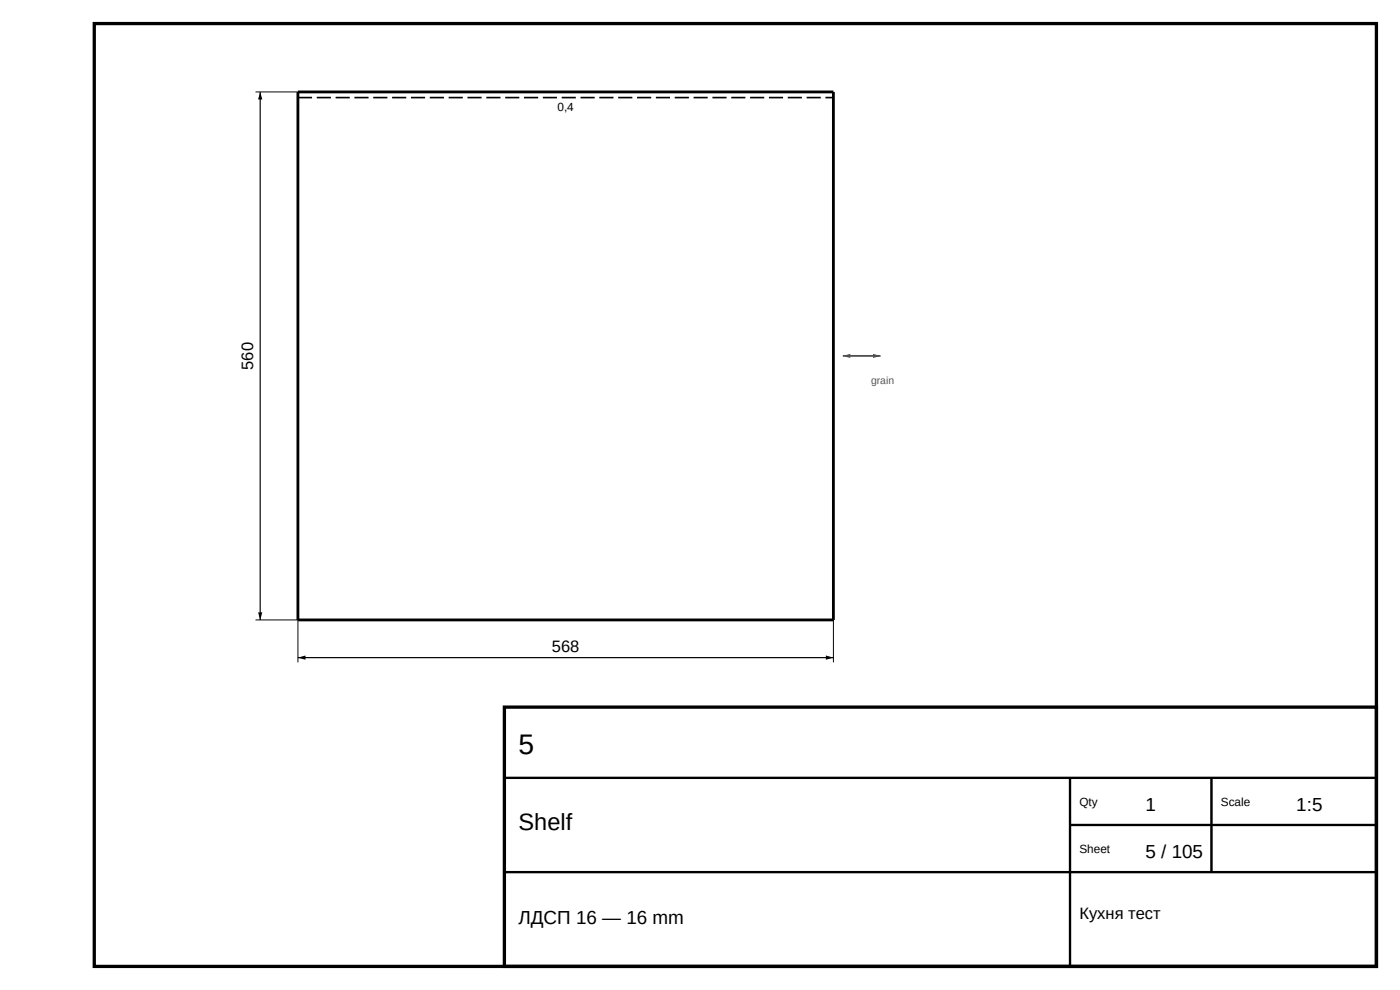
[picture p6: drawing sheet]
<svg xmlns="http://www.w3.org/2000/svg" width="297mm" height="210mm" viewBox="0 0 297 210" stroke-linecap="round" stroke-linejoin="round" font-family="sans-serif">
<defs><g id="words">
<text font-size="6" x="110" y="160">5</text>
<text font-size="5" x="110" y="176">Shelf</text>
<g font-size="4">
<text x="243" y="172">1</text>
<text x="275" y="172">1:5</text>
<text x="243" y="182">5 / 105</text>
<text x="110" y="196">ЛДСП 16 — 16 mm</text>
</g>
<g font-size="3.5">
<text x="53.7" y="78.4" transform="rotate(-90 53.7 78.4)">560</text>
<text x="117.1" y="138.3">568</text>
<text x="229" y="195">Кухня тест</text>
</g>
<g font-size="2.5">
<text x="118.3" y="23.5">0,4</text>
<text x="229" y="171">Qty</text>
<text x="259" y="171">Scale</text>
<text x="229" y="181">Sheet</text>
</g>
<text font-size="2.2" fill="#555" x="184.8" y="81.5">grain</text>
</g></defs>
<path d="M20 5h272v200h-272zM107 150h185v55h-185z" fill="none" stroke="#000" stroke-width=".7" stroke-linecap="butt"/>
<path d="M107 165h185M227 165v40M227 175h65M257 165v20M107 185h185" fill="none" stroke="#000" stroke-width=".5"/>
<path d="M63.2 19.5h113.6v112h-113.6z" fill="none" stroke="#000" stroke-width=".6"/>
<path d="M63.2 20.7h113.6" fill="none" stroke="#000" stroke-width=".35" stroke-dasharray="3 1" stroke-linecap="butt"/>
<path d="M54.2 19.5h9M54.2 131.5h9v9M176.8 131.5v9" fill="none" stroke="#000" stroke-width=".21"/>
<path d="M55.2 19.5v112M63.2 139.5h113.6" fill="none" stroke="#000" stroke-width=".25"/>
<path d="M55.2 19.5l.5 1.6h-.9zM54.8 129.9h.9l-.5 1.6zM63.2 139.5l1.6-.4v.9zM175.2 139.1l1.6 .4-1.6 .5z" fill="#000"/>
<path d="M178.8 75.5h8" fill="none" stroke="#555" stroke-width=".4"/>
<g fill="#555">
<path d="M178.8 75.5l1.6-.5v.9z"/>
<path d="M185.2 75l1.6 .5-1.6 .4z"/>
</g>
<use href="#words"/>
</svg>
